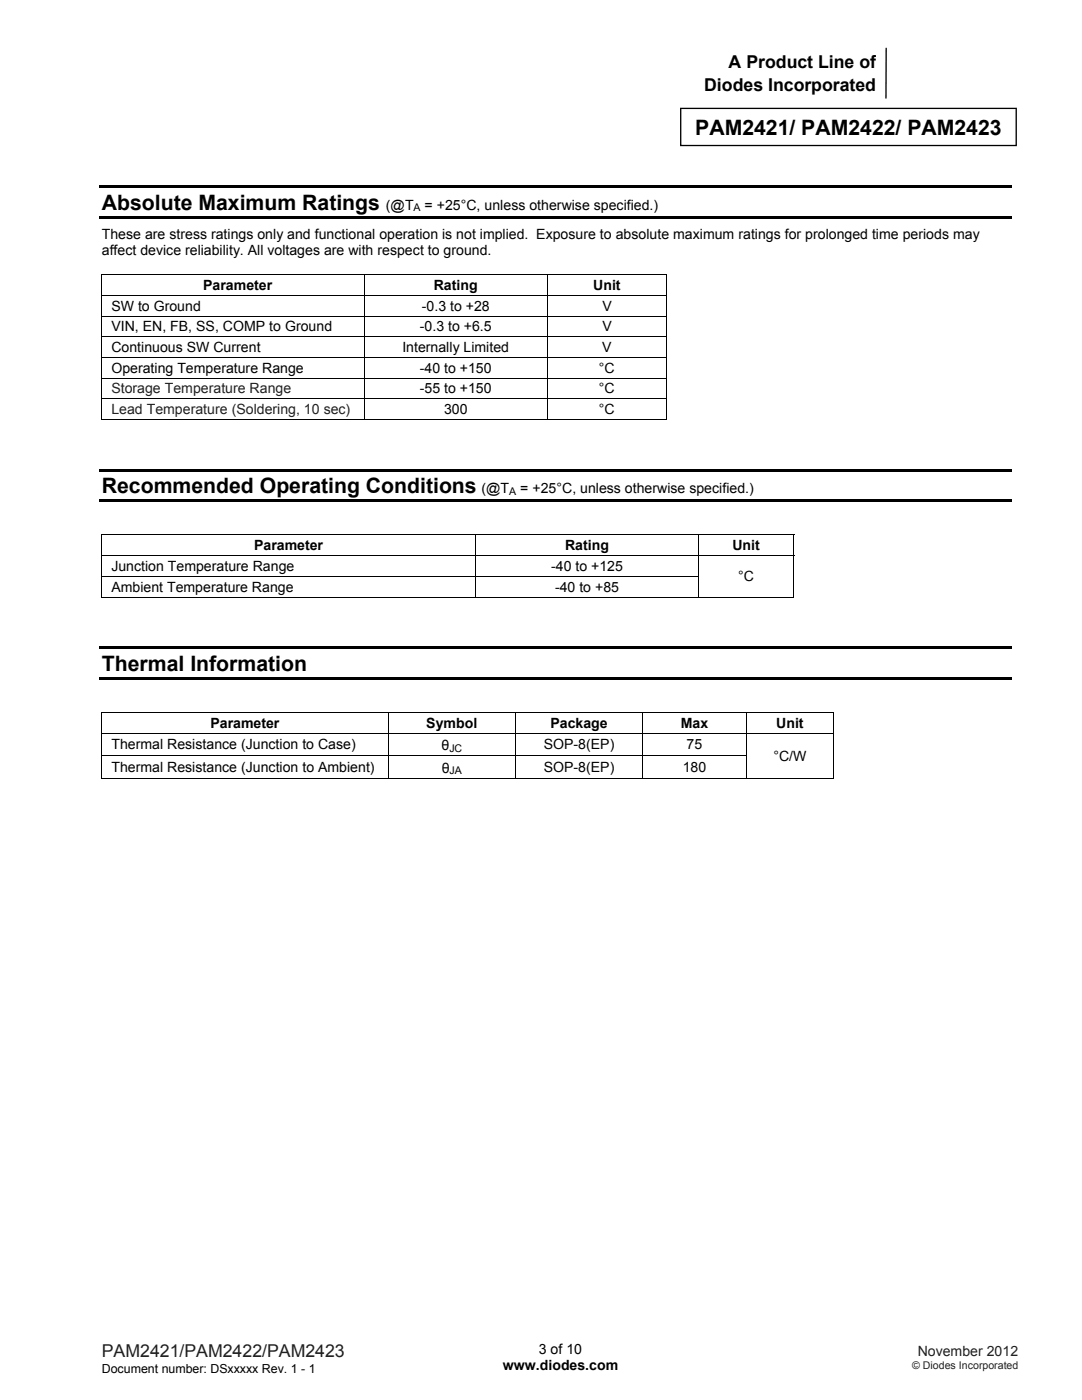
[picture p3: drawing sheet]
<svg xmlns="http://www.w3.org/2000/svg" width="216mm" height="279mm" viewBox="0 0 216 279" stroke-linecap="round" stroke-linejoin="round" font-family="sans-serif">
<defs><g id="words">
<g font-size="4.2">
<text x="138.7" y="27">PAM2421/ PAM2422/ PAM2423</text>
<text x="20.3" y="41.8">Absolute Maximum Ratings</text>
<text x="20.3" y="98.4">Recommended Operating Conditions</text>
<text x="20.3" y="133.8">Thermal Information</text>
</g>
<g font-size="3.5">
<text x="145.4" y="13.6">A Product Line of</text>
<text x="140.5" y="18.1">Diodes Incorporated</text>
</g>
<text font-size="3.5" fill="#231f20" x="20.3" y="270.9">PAM2421/PAM2422/PAM2423</text>
<g font-size="2.8">
<text x="77" y="41.8">(@T</text>
<text x="84.7" y="41.8">= +25°C, unless otherwise specified.)</text>
<text x="20.3" y="47.6">These are stress ratings only and functional operation is not implied. Exposure to absolute maximum ratings for prolonged time periods may</text>
<text x="20.3" y="50.9">affect device reliability. All voltages are with respect to ground.</text>
<text x="40.6" y="57.9">Parameter</text>
<text x="86.6" y="57.9">Rating</text>
<text x="118.4" y="57.9">Unit</text>
<text x="22.2" y="62">SW to Ground</text>
<text x="84.2" y="62">-0.3 to +28</text>
<text x="120.2" y="62">V</text>
<text x="22.2" y="66.1">VIN, EN, FB, SS, COMP to Ground</text>
<text x="22.2" y="70.3">Continuous SW Current</text>
<text x="80.3" y="70.3">Internally Limited</text>
<text x="83.8" y="66.1">-0.3 to +6.5</text>
<text x="120.2" y="70.3">V</text>
<text x="120.2" y="66.1">V</text>
<text x="22.2" y="74.4">Operating Temperature Range</text>
<text x="83.8" y="74.4">-40 to +150</text>
<text x="119.5" y="74.4">°C</text>
<text x="83.8" y="78.5">-55 to +150</text>
<text x="88.6" y="82.6">300</text>
<text x="119.5" y="82.6">°C</text>
<text x="119.5" y="78.5">°C</text>
<text x="96.1" y="98.4">(@T</text>
<text x="103.8" y="98.4">= +25°C, unless otherwise specified.)</text>
<text x="22.2" y="113.9">Junction Temperature Range</text>
<text x="50.7" y="109.8">Parameter</text>
<text x="110" y="113.9">-40 to +125</text>
<text x="112.7" y="109.8">Rating</text>
<text x="146.2" y="109.8">Unit</text>
<text x="22.2" y="118">Ambient Temperature Range</text>
<text x="110.8" y="118">-40 to +85</text>
<text x="147.3" y="116">°C</text>
<text x="22.2" y="149.5">Thermal Resistance (Junction to Case)</text>
<text x="42" y="145.2">Parameter</text>
<text x="85.1" y="145.2">Symbol</text>
<text x="88.1" y="149.7">θ</text>
<text x="108.5" y="149.5">SOP-8(EP)</text>
<text x="109.8" y="145.2">Package</text>
<text x="135.8" y="145.2">Max</text>
<text x="137" y="149.5">75</text>
<text x="154.9" y="145.2">Unit</text>
<text x="22.2" y="154.1">Thermal Resistance (Junction to Ambient)</text>
<text x="88.1" y="154.2">θ</text>
<text x="108.5" y="154.1">SOP-8(EP)</text>
<text x="136.2" y="154.1">180</text>
<text x="154.3" y="151.8">°C/W</text>
<text x="100.3" y="273.5">www.diodes.com</text>
<text x="107.5" y="270.2">3 of 10</text>
</g>
<g font-size="2.8" fill="#231f20">
<text x="22.2" y="78.5">Storage Temperature Range</text>
<text x="22.2" y="82.6">Lead Temperature (Soldering, 10 sec)</text>
<text x="183.1" y="270.6">November 2012</text>
</g>
<text font-size="2.5" x="20.3" y="274">Document number: DSxxxxx Rev. 1 - 1</text>
<g font-size="2.1">
<text x="82.5" y="42.2">A</text>
<text x="101.6" y="98.8">A</text>
<text x="89.7" y="150">JC</text>
<text x="89.7" y="154.6">JA</text>
</g>
<text font-size="2.1" fill="#231f20" x="182" y="273.2">© Diodes Incorporated</text>
</g></defs>
<path d="M176.8 9.6v10M135.8 21.6h67v7.4h-67z" fill="none" stroke="#000" stroke-width=".26"/>
<g fill="#000">
<path d="M19.8 37h182v.5h-182zM19.8 43.1h182v.5h-182zM20.2 54.8h.2v.1h-.2zM132.9 54.8h.2v.1h-.2zM19.8 93.6h182v.5h-182zM132.9 83.7h.2v.1h-.2zM19.8 99.7h182v.5h-182zM20.2 106.7h.2v.1h-.2zM158.3 106.7h.2v.1h-.2zM158.3 114.9h.2v.2h-.2zM158.3 119.1h.2v.1h-.2zM19.8 129h182v.5h-182z"/>
<path d="M19.8 135.1h182v.5h-182zM20.2 142.1h.2v.2h-.2zM166.3 142.1h.2v.2h-.2zM166.3 150.7h.2v.2h-.2zM166.3 155.3h.2v.2h-.2z"/>
</g>
<g fill="none" stroke="#000" stroke-width=".2">
<path d="M20.2 54.8h112.9M20.2 59h112.9M20.3 54.9v4M20.3 59.1v3.9M72.7 54.9v4M72.7 59.1v3.9M109.2 54.9v4M109.2 59.1v3.9M133 54.9v4M133 59.1v3.9M20.2 63.1h112.9M20.2 67.2h112.9"/>
<path d="M20.2 71.4h112.9M20.2 75.5h112.9M20.2 79.6h112.9M20.3 63.2v3.9M20.3 67.3v4M20.3 71.4v4M20.3 75.6v3.9M20.3 79.7v4.1M72.7 63.2v3.9M72.7 67.3v4M72.7 71.4v4M72.7 75.6v3.9"/>
<path d="M72.7 79.7v4.1M109.2 63.2v3.9M109.2 67.3v4M109.2 71.4v4M109.2 75.6v3.9M109.2 79.7v4.1M133 63.2v3.9M133 67.3v4M133 71.4v4M133 75.6v3.9M133 79.7v4.1M20.2 83.7h52.4"/>
<path d="M72.8 83.7h36.3M109.3 83.7h23.6M20.2 106.8h138.3M20.2 110.9h138.3M20.2 115h119.3M20.2 119.1h74.6M20.3 106.8v4M20.3 111v3.9M20.3 115.1v4.1M94.9 106.8v4M94.9 111v3.9M94.9 115.1v4.1"/>
<path d="M95 119.1h44.3M139.4 106.8v4M139.4 111v3.9M139.4 115.1v4.1M139.5 119.1h18.8M158.4 106.8v4M158.4 111v3.9M158.4 115.1v4.1M20.2 142.2h146.3M20.2 146.3h146.3M20.2 150.8h128.8M20.2 155.4h57.2"/>
<path d="M20.3 142.3v3.9M20.3 146.4v4.3M20.3 150.9v4.6M77.5 142.3v3.9M77.5 146.4v4.3M77.5 150.9v4.6M77.6 155.4h25.2M102.9 142.3v3.9M102.9 146.4v4.3M102.9 150.9v4.6M103 155.4h25.2M128.3 142.3v3.9"/>
<path d="M128.3 146.4v4.3M128.3 150.9v4.6M128.4 155.4h20.4M148.9 142.3v3.9M148.9 146.4v4.3M148.9 150.9v4.6M149 155.4h17.3M166.4 142.3v3.9M166.4 146.4v4.3M166.4 150.9v4.6"/>
</g>
<use href="#words"/>
</svg>
